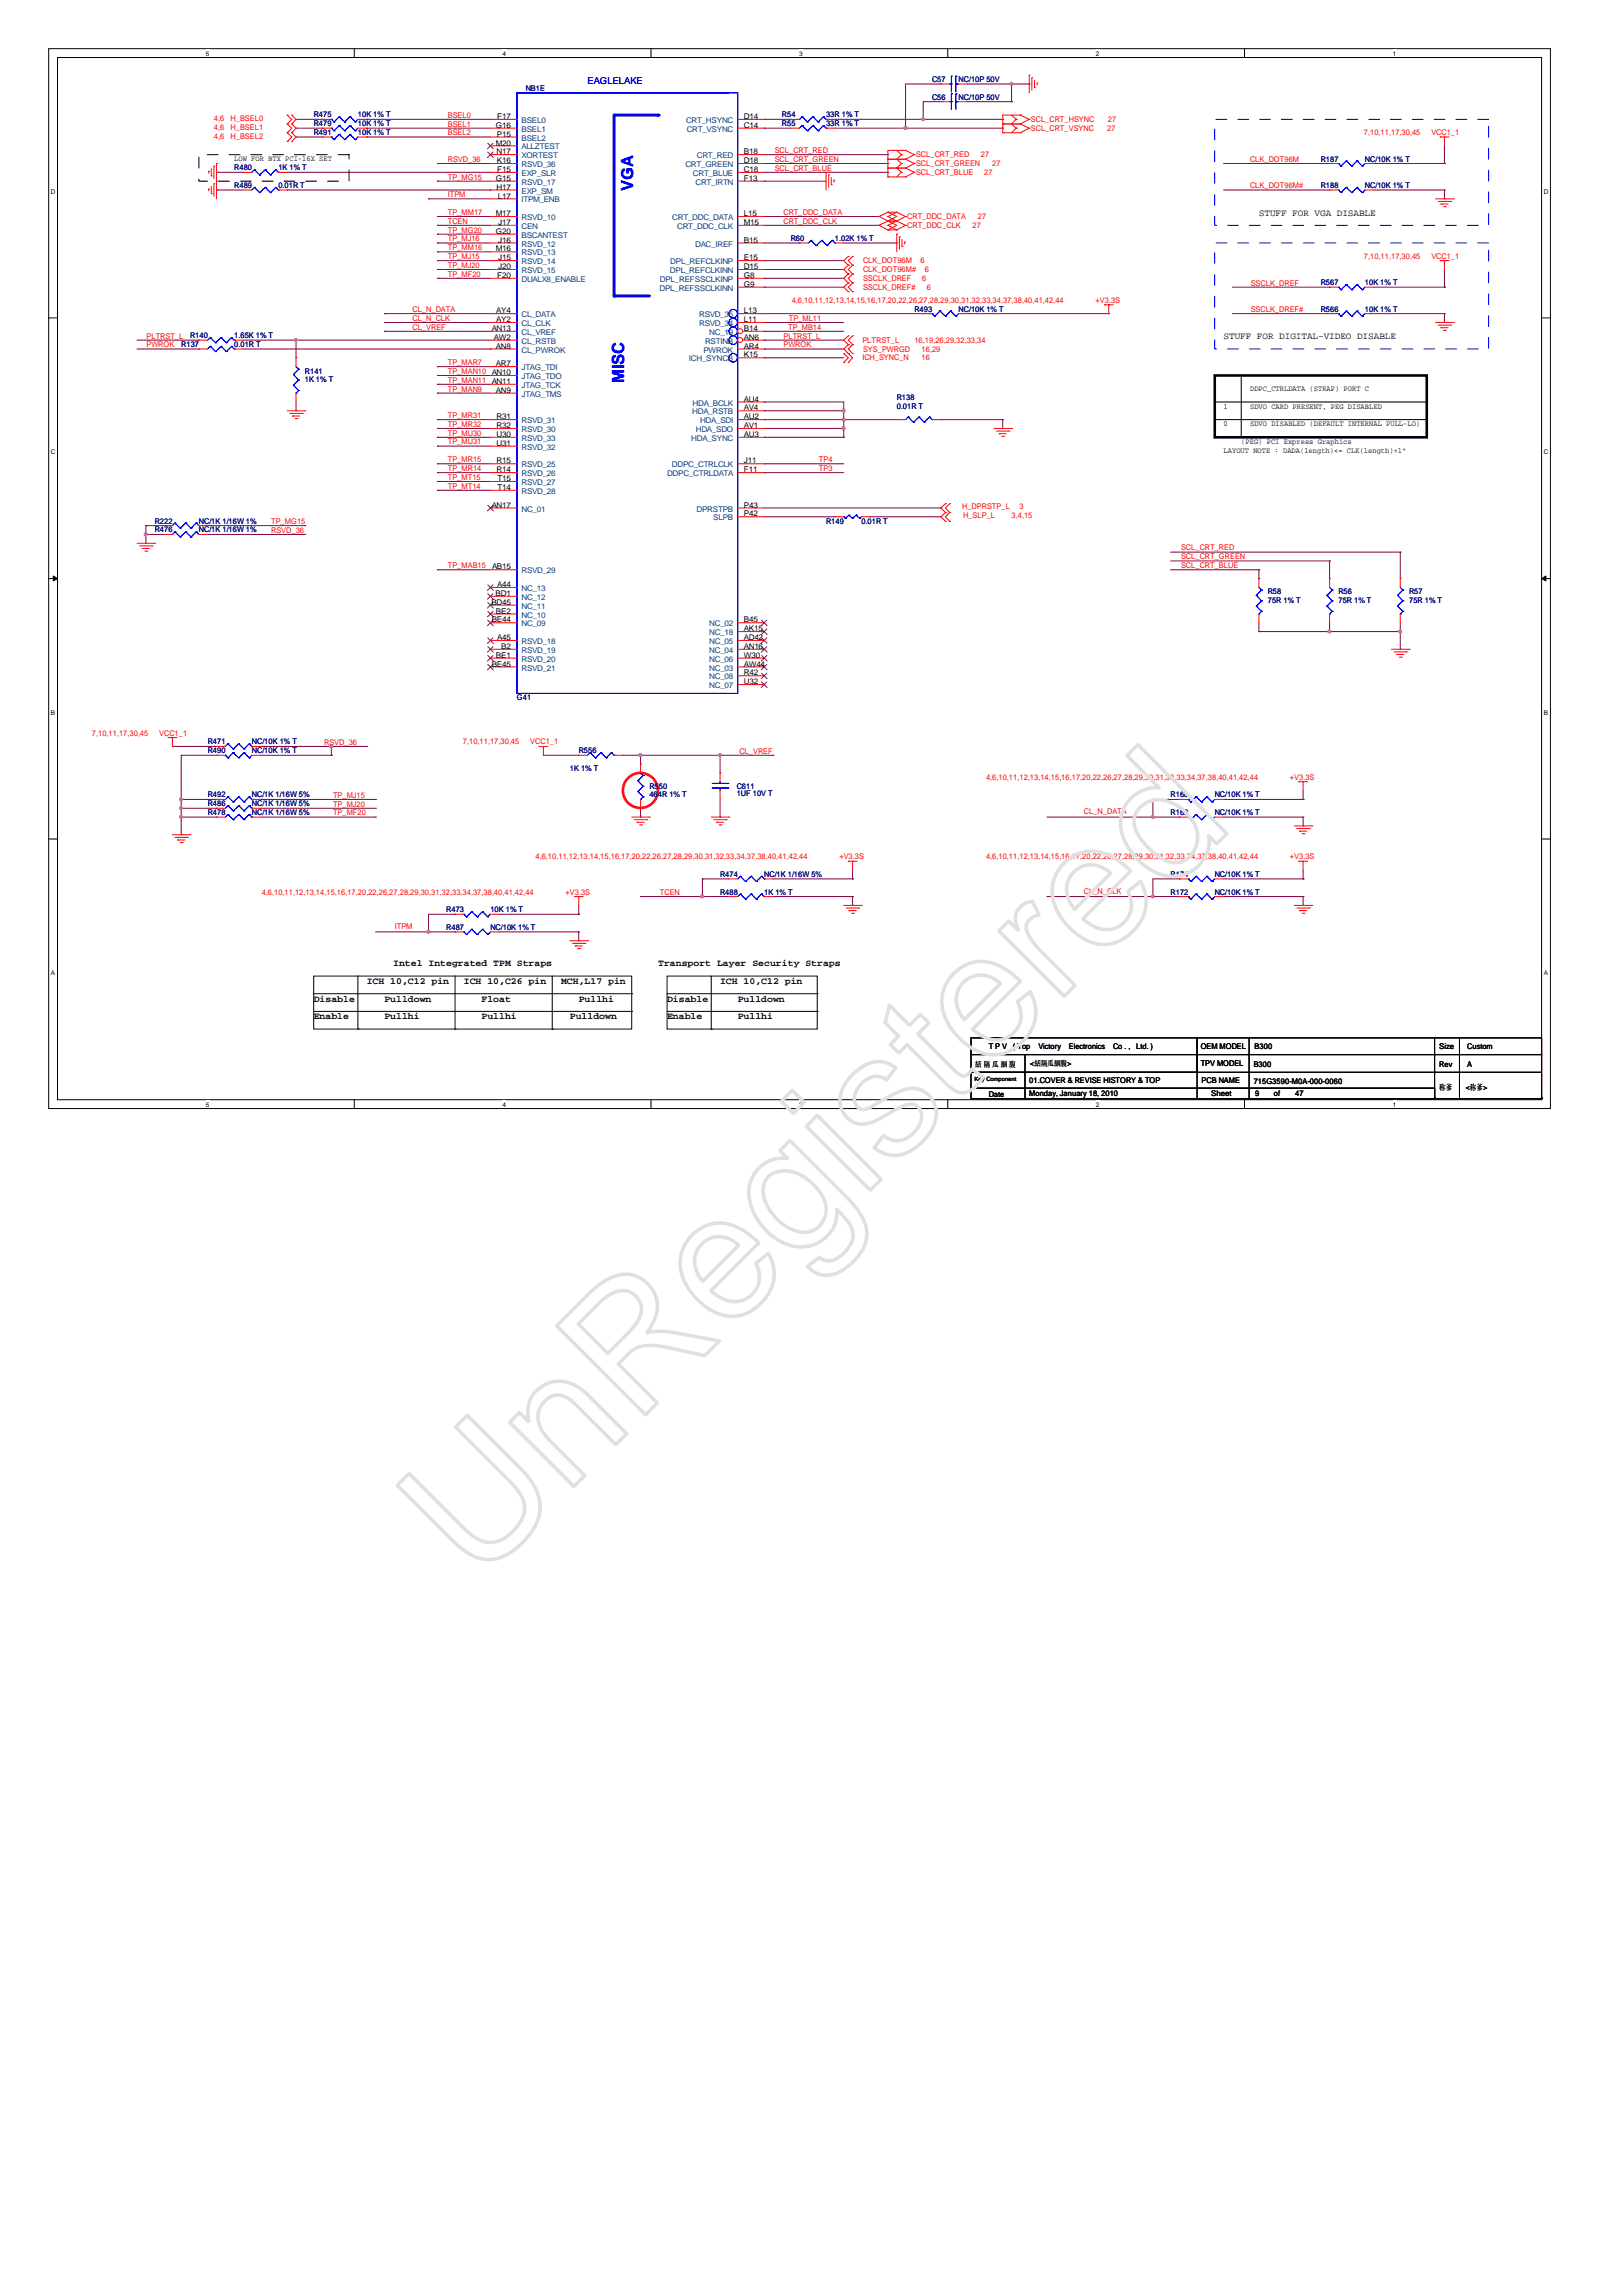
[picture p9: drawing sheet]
<svg xmlns="http://www.w3.org/2000/svg" width="210mm" height="297mm" viewBox="0 0 210 297" stroke-linecap="round" stroke-linejoin="round" font-family="sans-serif">
<defs><g id="words">
<text font-size="22.7" fill="#e0e0e0" x="61.6" y="205" transform="rotate(-45 61.6 205)">UnRegistered</text>
<g font-size="2.2" fill="#00f">
<text x="81.9" y="24.7" transform="rotate(-90 81.9 24.7)">VGA</text>
<text x="80.8" y="49.6" transform="rotate(-90 80.8 49.6)">MISC</text>
</g>
<text font-size="1.2" fill="#00f" x="76" y="10.9">EAGLELAKE</text>
<g font-size="1.2">
<text x="162.9" y="27.9">STUFF FOR VGA DISABLE</text>
<text x="158.3" y="43.9">STUFF FOR DIGITAL-VIDEO DISABLE</text>
<text x="50.9" y="125">Intel Integrated TPM Straps</text>
<text x="85.2" y="125">Transport Layer Security Straps</text>
<text x="40.6" y="131.9">Enable</text>
<text x="40.6" y="129.6">Disable</text>
<text x="47.4" y="127.3">ICH 10,C12 pin</text>
<text x="49.7" y="131.9">Pullhi</text>
<text x="49.7" y="129.6">Pulldown</text>
<text x="60" y="127.3">ICH 10,C26 pin</text>
<text x="62.3" y="131.9">Pullhi</text>
<text x="62.3" y="129.6">Float</text>
<text x="72.6" y="127.3">MCH,L17 pin</text>
<text x="73.7" y="131.9">Pulldown</text>
<text x="74.9" y="129.6">Pullhi</text>
<text x="86.3" y="131.9">Enable</text>
<text x="86.3" y="129.6">Disable</text>
<text x="93.2" y="127.3">ICH 10,C12 pin</text>
<text x="95.5" y="131.9">Pullhi</text>
<text x="95.5" y="129.6">Pulldown</text>
</g>
<g font-size="1" fill="#000080">
<text x="68" y="11.8">NB1E</text>
<text x="120.6" y="10.6">C57</text>
<text x="124" y="10.6">NC/10P 50V</text>
<text x="40.6" y="15.2">R475</text>
<text x="40.6" y="16.3">R479</text>
<text x="40.6" y="17.5">R491</text>
<text x="46.3" y="15.2">10K 1% T</text>
<text x="46.3" y="16.3">10K 1% T</text>
<text x="46.3" y="17.5">10K 1% T</text>
<text x="101.2" y="16.3">R55</text>
<text x="101.2" y="15.2">R54</text>
<text x="106.9" y="16.3">33R 1% T</text>
<text x="106.9" y="15.2">33R 1% T</text>
<text x="120.6" y="12.9">C56</text>
<text x="124" y="12.9">NC/10P 50V</text>
<text x="30.3" y="22">R480</text>
<text x="36" y="22">1K 1% T</text>
<text x="170.9" y="20.9">R187</text>
<text x="176.6" y="20.9">NC/10K 1% T</text>
<text x="30.3" y="24.3">R489</text>
<text x="36" y="24.3">0.01R T</text>
<text x="170.9" y="24.3">R188</text>
<text x="176.6" y="24.3">NC/10K 1% T</text>
<text x="102.3" y="31.2">R60</text>
<text x="108" y="31.2">1.02K 1% T</text>
<text x="118.3" y="40.3">R493</text>
<text x="124" y="40.3">NC/10K 1% T</text>
<text x="170.9" y="40.3">R566</text>
<text x="170.9" y="36.9">R567</text>
<text x="176.6" y="40.3">10K 1% T</text>
<text x="176.6" y="36.9">10K 1% T</text>
<text x="23.4" y="44.9">R137</text>
<text x="24.6" y="43.8">R140</text>
<text x="30.3" y="44.9">0.01R T</text>
<text x="30.3" y="43.8">1.65K 1% T</text>
<text x="39.4" y="48.3">R141</text>
<text x="39.4" y="49.5">1K 1% T</text>
<text x="116" y="51.8">R138</text>
<text x="116" y="52.9">0.01R T</text>
<text x="20" y="68.9">R476</text>
<text x="20" y="67.8">R222</text>
<text x="25.7" y="68.9">NC/1K 1/16W 1%</text>
<text x="25.7" y="67.8">NC/1K 1/16W 1%</text>
<text x="106.9" y="67.8">R149</text>
<text x="111.5" y="67.8">0.01R T</text>
<text x="164" y="76.9">R58</text>
<text x="173.2" y="76.9">R56</text>
<text x="182.3" y="76.9">R57</text>
<text x="164" y="78.1">75R 1% T</text>
<text x="173.2" y="78.1">75R 1% T</text>
<text x="182.3" y="78.1">75R 1% T</text>
<text x="66.9" y="90.6">G41</text>
<text x="26.9" y="96.3">R471</text>
<text x="26.9" y="97.5">R490</text>
<text x="32.6" y="96.3">NC/10K 1% T</text>
<text x="32.6" y="97.5">NC/10K 1% T</text>
<text x="73.7" y="99.8">1K 1% T</text>
<text x="74.9" y="97.5">R556</text>
<text x="26.9" y="105.5">R478</text>
<text x="26.9" y="103.2">R492</text>
<text x="26.9" y="104.3">R486</text>
<text x="32.6" y="105.5">NC/1K 1/16W 5%</text>
<text x="32.6" y="103.2">NC/1K 1/16W 5%</text>
<text x="32.6" y="104.3">NC/1K 1/16W 5%</text>
<text x="84" y="102.1">R550</text>
<text x="84" y="103.2">464R 1% T</text>
<text x="95.3" y="102.1">C611</text>
<text x="95.3" y="103.1">1UF 10V T</text>
<text x="151.5" y="105.5">R169</text>
<text x="151.5" y="103.2">R168</text>
<text x="157.2" y="105.5">NC/10K 1% T</text>
<text x="157.2" y="103.2">NC/10K 1% T</text>
<text x="93.2" y="113.5">R474</text>
<text x="98.9" y="113.5">NC/1K 1/16W 5%</text>
<text x="151.5" y="113.5">R174</text>
<text x="157.2" y="113.5">NC/10K 1% T</text>
<text x="57.7" y="118.1">R473</text>
<text x="63.4" y="118.1">10K 1% T</text>
<text x="93.2" y="115.8">R488</text>
<text x="98.9" y="115.8">1K 1% T</text>
<text x="151.5" y="115.8">R172</text>
<text x="157.2" y="115.8">NC/10K 1% T</text>
<text x="57.7" y="120.3">R487</text>
<text x="63.4" y="120.3">NC/10K 1% T</text>
</g>
<g font-size="1" fill="#f00">
<text x="27.7" y="15.7">4,6</text>
<text x="27.7" y="16.8">4,6</text>
<text x="27.7" y="17.9">4,6</text>
<text x="29.8" y="15.7">H_BSEL0</text>
<text x="29.8" y="16.8">H_BSEL1</text>
<text x="29.8" y="17.9">H_BSEL2</text>
<text x="57.9" y="15.2">BSEL0</text>
<text x="57.9" y="16.4">BSEL1</text>
<text x="57.9" y="17.5">BSEL2</text>
<text x="133.4" y="16.9">SCL_CRT_VSYNC</text>
<text x="133.4" y="15.8">SCL_CRT_HSYNC</text>
<text x="143.2" y="16.9">27</text>
<text x="143.3" y="15.8">27</text>
<text x="176.5" y="17.5">7,10,11,17,30,45</text>
<text x="185.2" y="17.5">VCC1_1</text>
<text x="57.9" y="20.9">RSVD_36</text>
<text x="57.9" y="23.2">TP_MG15</text>
<text x="100.2" y="19.8">SCL_CRT_RED</text>
<text x="100.2" y="20.9">SCL_CRT_GREEN</text>
<text x="100.2" y="22.1">SCL_CRT_BLUE</text>
<text x="118.5" y="21.5">SCL_CRT_GREEN</text>
<text x="118.5" y="22.6">SCL_CRT_BLUE</text>
<text x="118.5" y="20.4">SCL_CRT_RED</text>
<text x="126.9" y="20.4">27</text>
<text x="127.3" y="22.6">27</text>
<text x="128.4" y="21.5">27</text>
<text x="161.7" y="20.9">CLK_DOT96M</text>
<text x="57.9" y="27.8">TP_MM17</text>
<text x="57.9" y="28.9">TCEN</text>
<text x="57.9" y="25.5">ITPM</text>
<text x="101.4" y="28.9">CRT_DDC_CLK</text>
<text x="101.4" y="27.8">CRT_DDC_DATA</text>
<text x="117.4" y="29.5">CRT_DDC_CLK</text>
<text x="117.4" y="28.4">CRT_DDC_DATA</text>
<text x="125.8" y="29.5">27</text>
<text x="126.5" y="28.4">27</text>
<text x="161.7" y="24.4">CLK_DOT96M#</text>
<text x="57.9" y="30.1">TP_MG20</text>
<text x="57.9" y="32.4">TP_MM16</text>
<text x="57.9" y="31.2">TP_MJ16</text>
<text x="57.9" y="33.5">TP_MJ15</text>
<text x="57.9" y="34.7">TP_MJ20</text>
<text x="57.9" y="35.8">TP_MF20</text>
<text x="111.7" y="34.1">CLK_DOT96M</text>
<text x="111.7" y="35.2">CLK_DOT96M#</text>
<text x="119.1" y="34.1">6</text>
<text x="119.7" y="35.2">6</text>
<text x="176.5" y="33.5">7,10,11,17,30,45</text>
<text x="185.2" y="33.5">VCC1_1</text>
<text x="53.4" y="40.4">CL_N_DATA</text>
<text x="53.4" y="41.5">CL_N_CLK</text>
<text x="102.1" y="41.5">TP_ML11</text>
<text x="102.4" y="39.2">4,6,10,11,12,13,14,15,16,17,20,22,26,27,28,29,30,31,32,33,34,37,38,40,41,42,44</text>
<text x="111.7" y="36.4">SSCLK_DREF</text>
<text x="111.7" y="37.5">SSCLK_DREF#</text>
<text x="119.3" y="36.4">6</text>
<text x="119.9" y="37.5">6</text>
<text x="141.8" y="39.2">+V3.3S</text>
<text x="161.8" y="40.4">SSCLK_DREF#</text>
<text x="161.8" y="36.9">SSCLK_DREF</text>
<text x="19" y="43.8">PLTRST_L</text>
<text x="19" y="45">PWROK</text>
<text x="53.4" y="42.7">CL_VREF</text>
<text x="57.9" y="47.2">TP_MAR7</text>
<text x="101.4" y="45">PWROK</text>
<text x="101.4" y="43.8">PLTRST_L</text>
<text x="102" y="42.7">TP_MB14</text>
<text x="111.6" y="44.4">PLTRST_L</text>
<text x="111.6" y="46.6">ICH_SYNC_N</text>
<text x="111.7" y="45.5">SYS_PWRGD</text>
<text x="118.3" y="44.4">16,19,26,29,32,33,34</text>
<text x="119.2" y="46.6">16</text>
<text x="119.2" y="45.5">16,29</text>
<text x="57.9" y="49.5">TP_MAN11 AN11</text>
<text x="57.9" y="48.4">TP_MAN10 AN10</text>
<text x="57.9" y="50.7">TP_MAN9</text>
<text x="57.9" y="59.8">TP_MR15</text>
<text x="57.9" y="57.5">TP_MU31</text>
<text x="57.9" y="56.4">TP_MU30</text>
<text x="57.9" y="55.2">TP_MR32</text>
<text x="57.9" y="54.1">TP_MR31</text>
<text x="106" y="59.8">TP4</text>
<text x="57.9" y="62.1">TP_MT15</text>
<text x="57.9" y="61">TP_MR14</text>
<text x="57.9" y="63.2">TP_MT14</text>
<text x="106" y="61">TP3</text>
<text x="124.5" y="65.8">H_DPRSTP_L</text>
<text x="131.9" y="65.8">3</text>
<text x="35.1" y="69">RSVD_36</text>
<text x="35.1" y="67.8">TP_MG15</text>
<text x="124.6" y="67.1">H_SLP_L</text>
<text x="130.9" y="67.1">3,4,15</text>
<text x="152.8" y="71.2">SCL_CRT_RED</text>
<text x="57.9" y="73.5">TP_MAB15</text>
<text x="152.8" y="73.5">SCL_CRT_BLUE</text>
<text x="152.8" y="72.4">SCL_CRT_GREEN</text>
<text x="11.9" y="95.2">7,10,11,17,30,45</text>
<text x="20.6" y="95.2">VCC1_1</text>
<text x="41.9" y="96.4">RSVD_36</text>
<text x="59.9" y="96.3">7,10,11,17,30,45</text>
<text x="68.6" y="96.3">VCC1_1</text>
<text x="95.7" y="97.5">CL_VREF</text>
<text x="127.6" y="100.9">4,6,10,11,12,13,14,15,16,17,20,22,26,27,28,29,30,31,32,33,34,37,38,40,41,42,44</text>
<text x="166.9" y="100.9">+V3.3S</text>
<text x="43.1" y="103.2">TP_MJ15</text>
<text x="43.1" y="104.4">TP_MJ20</text>
<text x="43.1" y="105.5">TP_MF20</text>
<text x="140.2" y="105.4">CL_N_DATA</text>
<text x="69.3" y="111.2">4,6,10,11,12,13,14,15,16,17,20,22,26,27,28,29,30,31,32,33,34,37,38,40,41,42,44</text>
<text x="108.6" y="111.2">+V3.3S</text>
<text x="127.6" y="111.2">4,6,10,11,12,13,14,15,16,17,20,22,26,27,28,29,30,31,32,33,34,37,38,40,41,42,44</text>
<text x="166.9" y="111.2">+V3.3S</text>
<text x="33.9" y="115.8">4,6,10,11,12,13,14,15,16,17,20,22,26,27,28,29,30,31,32,33,34,37,38,40,41,42,44</text>
<text x="73.2" y="115.8">+V3.3S</text>
<text x="85.4" y="115.8">TCEN</text>
<text x="140.2" y="115.7">CL_N_CLK</text>
<text x="51.1" y="120.3">ITPM</text>
</g>
<g font-size="1">
<text x="64.2" y="16.5">G16</text>
<text x="64.3" y="17.7">P15</text>
<text x="64.3" y="15.4">F17</text>
<text x="96.3" y="15.4">D14</text>
<text x="96.3" y="16.5">C14</text>
<text x="30.3" y="20.9">LOW FOR BTX PCI-16X SET</text>
<text x="64.2" y="18.8">M20</text>
<text x="64.2" y="23.4">G15</text>
<text x="64.3" y="20">N17</text>
<text x="64.3" y="21.1">K16</text>
<text x="64.3" y="22.3">F15</text>
<text x="96.3" y="20">B18</text>
<text x="96.3" y="21.1">D18</text>
<text x="96.3" y="22.3">C18</text>
<text x="96.3" y="23.4">F13</text>
<text x="64.2" y="28">M17</text>
<text x="64.3" y="24.5">H17</text>
<text x="64.4" y="25.7">L17</text>
<text x="64.5" y="29.1">J17</text>
<text x="96.3" y="28">L15</text>
<text x="96.3" y="29.1">M15</text>
<text x="64.2" y="30.3">G20</text>
<text x="64.2" y="32.5">M16</text>
<text x="64.3" y="36">F20</text>
<text x="64.5" y="31.4">J16</text>
<text x="64.5" y="33.7">J15</text>
<text x="64.5" y="34.8">J20</text>
<text x="96.3" y="31.4">B15</text>
<text x="96.3" y="33.7">E15</text>
<text x="96.3" y="34.8">D15</text>
<text x="96.3" y="36">G8</text>
<text x="64.2" y="40.5">AY4</text>
<text x="64.2" y="41.7">AY2</text>
<text x="96.3" y="37.1">G9</text>
<text x="96.3" y="41.7">L11</text>
<text x="96.3" y="40.5">L13</text>
<text x="63.6" y="42.8">AN13</text>
<text x="63.9" y="44">AW2</text>
<text x="64.2" y="45.1">AN8</text>
<text x="64.2" y="47.4">AR7</text>
<text x="96.3" y="42.8">B14</text>
<text x="96.3" y="44">AN6</text>
<text x="96.3" y="45.1">AR4</text>
<text x="96.3" y="46.3">K15</text>
<text x="64.2" y="50.8">AN9</text>
<text x="96.3" y="53.1">AV4</text>
<text x="96.3" y="52">AU4</text>
<text x="158.3" y="52.9">1</text>
<text x="161.7" y="52.9">SDVO CARD PRESENT, PEG DISABLED</text>
<text x="161.7" y="50.6">DDPC_CTRLDATA (STRAP) PORT C</text>
<text x="64.3" y="60">R15</text>
<text x="64.3" y="55.4">R32</text>
<text x="64.3" y="54.3">R31</text>
<text x="64.3" y="57.7">U31</text>
<text x="64.3" y="56.5">U30</text>
<text x="96.3" y="54.3">AU2</text>
<text x="96.3" y="55.4">AV1</text>
<text x="96.3" y="56.5">AU3</text>
<text x="96.3" y="60">J11</text>
<text x="158.3" y="58.6">LAYOUT NOTE : DADA(length)&lt;= CLK(length)+1&quot;</text>
<text x="158.3" y="55.2">0</text>
<text x="160.6" y="57.4">(PEG) PCI Express Graphics</text>
<text x="161.7" y="55.2">SDVO DISABLED (DEFAULT INTERNAL PULL-LO)</text>
<text x="63.6" y="65.7">AN17</text>
<text x="64.3" y="61.1">R14</text>
<text x="64.4" y="62.3">T15</text>
<text x="64.4" y="63.4">T14</text>
<text x="96.3" y="61.1">F11</text>
<text x="96.3" y="65.7">P43</text>
<text x="96.3" y="66.8">P42</text>
<text x="63.7" y="73.7">AB15</text>
<text x="64.1" y="77.1">BD1</text>
<text x="64.3" y="76">A44</text>
<text x="63.6" y="78.3">BD45</text>
<text x="63.6" y="80.6">BE44</text>
<text x="64.2" y="79.4">BE2</text>
<text x="64.3" y="82.8">A45</text>
<text x="64.8" y="84">B2</text>
<text x="96.3" y="81.7">AK15</text>
<text x="96.3" y="82.8">AD42</text>
<text x="96.3" y="84">AN16</text>
<text x="96.3" y="80.6">B45</text>
<text x="63.6" y="86.3">BE45</text>
<text x="64.2" y="85.1">BE1</text>
<text x="96.3" y="86.3">AW44</text>
<text x="96.3" y="87.4">R42</text>
<text x="96.3" y="88.6">U32</text>
<text x="96.3" y="85.1">W30</text>
<text x="127.9" y="135.8">T P V</text>
<text x="131.1" y="135.8">( Top</text>
<text x="133.3" y="138">&lt;絬隔瓜絪腹&gt;</text>
<text x="134.4" y="135.8">Victory</text>
<text x="138.3" y="135.8">Electronics</text>
<text x="144" y="135.8">Co . ,</text>
<text x="147" y="135.8">Ltd. )</text>
<text x="155.4" y="135.8">OEM MODEL</text>
<text x="155.4" y="138">TPV MODEL</text>
<text x="162.3" y="135.8">B300</text>
<text x="186.2" y="135.8">Size</text>
<text x="189.9" y="135.8">Custom</text>
<text x="126.2" y="138.1">絬 隔 瓜 絪 腹</text>
<text x="127.9" y="141.9">Date</text>
<text x="133.2" y="141.9">Monday, January 18, 2010</text>
<text x="133.2" y="140.1">01.COVER &amp; REVISE HISTORY &amp; TOP</text>
<text x="155.5" y="140.1">PCB NAME</text>
<text x="156.7" y="141.9">Sheet</text>
<text x="162.2" y="138.1">B300</text>
<text x="162.2" y="140.2">715G3590-M0A-000-0060</text>
<text x="162.4" y="141.9">9</text>
<text x="164.8" y="141.9">of</text>
<text x="167.6" y="141.9">47</text>
<text x="186.2" y="138.1">Rev</text>
<text x="186.2" y="141">称爹</text>
<text x="189.6" y="141">&lt;称爹&gt;</text>
<text x="189.9" y="138.1">A</text>
</g>
<g font-size="1" fill="#004080">
<text x="67.5" y="15.9">BSEL0</text>
<text x="67.5" y="17.1">BSEL1</text>
<text x="88.8" y="15.9">CRT_HSYNC</text>
<text x="88.8" y="17.1">CRT_VSYNC</text>
<text x="67.5" y="18.2">BSEL2</text>
<text x="67.5" y="19.3">ALLZTEST</text>
<text x="67.5" y="20.5">XORTEST</text>
<text x="67.5" y="21.6">RSVD_36</text>
<text x="67.5" y="22.8">EXP_SLR</text>
<text x="67.5" y="23.9">RSVD_17</text>
<text x="88.7" y="21.6">CRT_GREEN</text>
<text x="89.7" y="22.8">CRT_BLUE</text>
<text x="90" y="23.9">CRT_IRTN</text>
<text x="90.2" y="20.5">CRT_RED</text>
<text x="67.5" y="25.1">EXP_SM</text>
<text x="67.5" y="26.2">ITPM_ENB</text>
<text x="67.5" y="28.5">RSVD_10</text>
<text x="67.5" y="29.6">CEN</text>
<text x="87" y="28.5">CRT_DDC_DATA</text>
<text x="87.6" y="29.6">CRT_DDC_CLK</text>
<text x="67.5" y="30.8">BSCANTEST</text>
<text x="67.5" y="31.9">RSVD_12</text>
<text x="67.5" y="33.1">RSVD_13</text>
<text x="67.5" y="34.2">RSVD_14</text>
<text x="67.5" y="35.3">RSVD_15</text>
<text x="86.7" y="35.3">DPL_REFCLKINN</text>
<text x="86.7" y="34.2">DPL_REFCLKINP</text>
<text x="90" y="31.9">DAC_IREF</text>
<text x="67.5" y="36.5">DUALX8_ENABLE</text>
<text x="67.5" y="41.1">CL_DATA</text>
<text x="85.3" y="37.6">DPL_REFSSCLKINN</text>
<text x="85.4" y="36.5">DPL_REFSSCLKINP</text>
<text x="90.5" y="41.1">RSVD_35</text>
<text x="67.5" y="42.2">CL_CLK</text>
<text x="67.5" y="43.3">CL_VREF</text>
<text x="67.5" y="45.6">CL_PWROK</text>
<text x="67.5" y="47.9">JTAG_TDI</text>
<text x="67.5" y="44.5">CL_RSTB</text>
<text x="89.1" y="46.8">ICH_SYNCB</text>
<text x="90.5" y="42.2">RSVD_34</text>
<text x="91" y="45.6">PWROK</text>
<text x="91.2" y="44.5">RSTINB</text>
<text x="91.8" y="43.3">NC_19</text>
<text x="67.5" y="49.1">JTAG_TDO</text>
<text x="67.5" y="50.2">JTAG_TCK</text>
<text x="67.5" y="51.3">JTAG_TMS</text>
<text x="89.6" y="53.6">HDA_RSTB</text>
<text x="89.6" y="52.5">HDA_BCLK</text>
<text x="67.5" y="55.9">RSVD_30</text>
<text x="67.5" y="54.8">RSVD_31</text>
<text x="67.5" y="58.2">RSVD_32</text>
<text x="67.5" y="57.1">RSVD_33</text>
<text x="89.4" y="57.1">HDA_SYNC</text>
<text x="90" y="55.9">HDA_SDO</text>
<text x="90.6" y="54.8">HDA_SDI</text>
<text x="67.5" y="60.5">RSVD_25</text>
<text x="67.5" y="61.6">RSVD_26</text>
<text x="67.5" y="62.8">RSVD_27</text>
<text x="67.5" y="63.9">RSVD_28</text>
<text x="86.3" y="61.6">DDPC_CTRLDATA</text>
<text x="86.9" y="60.5">DDPC_CTRLCLK</text>
<text x="67.5" y="66.2">NC_01</text>
<text x="90.1" y="66.2">DPRSTPB</text>
<text x="92.3" y="67.3">SLPB</text>
<text x="67.5" y="76.5">NC_13</text>
<text x="67.5" y="77.6">NC_12</text>
<text x="67.5" y="74.2">RSVD_29</text>
<text x="67.5" y="78.8">NC_11</text>
<text x="67.5" y="79.9">NC_10</text>
<text x="67.5" y="81.1">NC_09</text>
<text x="67.5" y="83.3">RSVD_18</text>
<text x="91.8" y="82.2">NC_18</text>
<text x="91.8" y="83.3">NC_05</text>
<text x="91.8" y="81.1">NC_02</text>
<text x="67.5" y="84.5">RSVD_19</text>
<text x="67.5" y="85.6">RSVD_20</text>
<text x="67.5" y="86.8">RSVD_21</text>
<text x="91.8" y="84.5">NC_04</text>
<text x="91.8" y="86.8">NC_03</text>
<text x="91.8" y="87.9">NC_08</text>
<text x="91.8" y="89.1">NC_07</text>
<text x="91.8" y="85.6">NC_06</text>
</g>
<g font-size=".8">
<text x="26.6" y="7.2">5</text>
<text x="65" y="7.2">4</text>
<text x="103.4" y="7.2">3</text>
<text x="141.8" y="7.2">2</text>
<text x="180.2" y="7.2">1</text>
<text x="6.6" y="25.1">D</text>
<text x="199.8" y="25.1">D</text>
<text x="6.6" y="58.8">C</text>
<text x="199.8" y="58.8">C</text>
<text x="6.6" y="92.5">B</text>
<text x="199.8" y="92.5">B</text>
<text x="6.6" y="126.2">A</text>
<text x="199.8" y="126.2">A</text>
<text x="26.6" y="143.2">5</text>
<text x="65" y="143.2">4</text>
<text x="103.4" y="143.2">3</text>
<text x="126.1" y="139.9">Key Component</text>
<text x="141.8" y="143.2">2</text>
<text x="180.2" y="143.2">1</text>
</g>
</g></defs>
<path d="M6.3 6.3h194.3v137.2h-194.3zM7.4 7.4h192.1v134.9h-192.1z" fill="none" stroke="#000" stroke-width=".13"/>
<g fill="#fff">
<path d="M26.6 6.4h.5v1h-.5z"/>
<path d="M26.6 142.4h.5v1h-.5z"/>
</g>
<path d="M45.8 6.3v1.1M45.8 142.3v1.2" fill="none" stroke="#000" stroke-width=".13"/>
<g fill="#fff">
<path d="M65 6.4h.5v1h-.5z"/>
<path d="M65 142.4h.5v1h-.5z"/>
</g>
<path d="M84.2 6.3v1.1M84.2 142.3v1.2" fill="none" stroke="#000" stroke-width=".13"/>
<g fill="#fff">
<path d="M103.4 6.4h.5v1h-.5z"/>
<path d="M103.4 142.4h.5v1h-.5z"/>
</g>
<path d="M122.6 6.3v1.1M122.6 142.3v1.2" fill="none" stroke="#000" stroke-width=".13"/>
<g fill="#fff">
<path d="M141.8 6.4h.5v1h-.5z"/>
<path d="M141.8 142.4h.5v1h-.5z"/>
</g>
<path d="M161 6.3v1.1M161 142.3v1.2" fill="none" stroke="#000" stroke-width=".13"/>
<g fill="#fff">
<path d="M180.2 6.4h.5v1h-.5z"/>
<path d="M180.2 142.4h.5v1h-.5z"/>
<path d="M6.6 24.3h.6v.9h-.6z"/>
<path d="M199.8 24.3h.6v.9h-.6z"/>
<path d="M6.6 58h.6v.9h-.6z"/>
<path d="M199.8 58h.6v.9h-.6z"/>
</g>
<path d="M6.3 41.1h1.1M199.5 41.1h1.1" fill="none" stroke="#000" stroke-width=".13"/>
<g fill="#fff">
<path d="M6.6 91.7h.5v1h-.5z"/>
<path d="M199.8 91.7h.5v1h-.5z"/>
</g>
<path d="M6.3 74.9h1.1M199.5 74.9h1.1" fill="none" stroke="#000" stroke-width=".13"/>
<path d="M6.9 74.5l.5 .4-.5 .3zM199.5 74.9l.5-.4v.7z" fill="#000" stroke="#000" stroke-width=".13"/>
<g fill="#fff">
<path d="M6.6 125.4h.5v1h-.5z"/>
<path d="M199.8 125.4h.5v1h-.5z"/>
</g>
<g fill="none" stroke="#000" stroke-width=".13">
<path d="M157.2 52h.1M157.2 54.3h.1M157.2 52h27.4M157.2 54.3h27.4M160.6 48.6h.1M160.6 48.6v8M6.3 108.6h1.1M199.5 108.6h1.1M40.6 126.3h41.1v6.9h-41.1zM40.6 130.9h41.1M40.6 128.6h41.1M46.3 133.2h.1"/>
<path d="M46.3 126.3v6.9M58.9 133.2h.1M58.9 126.3v6.9M71.5 133.2h.1M71.5 126.3v6.9M81.7 130.9h.1M81.7 128.6h.1M86.3 126.3h19.4v6.9h-19.4zM86.3 130.9h19.4M86.3 128.6h19.4M92 133.2h.1M92 126.3v6.9"/>
<path d="M105.7 130.9h.1M105.7 128.6h.1M125.6 134.3h29.3v2.2h-29.3zM125.6 136.5h29.3v2.3h-29.3zM125.6 138.8h29.3v2h-29.3zM132.6 136.5v5.7M154.9 134.3h44.6v2.2h-44.6zM154.9 136.5h44.6v2.3h-44.6zM161.6 134.4v7.8M185.6 134.3v7.8M188.8 134.3v7.9M199.5 138.8v3.3"/>
<path d="M125.6 140.8h60v1.4h-60zM132.6 142.2h.1M154.9 140.8h30.7v1.4h-30.7zM161.6 142.2h.1M185.6 142.1h.1M185.6 142.2h13.9M188.8 142.2h.1M199.5 142.1h.1M199.5 142.2h.1"/>
</g>
<g fill="none" stroke="#800040" stroke-width=".13">
<path d="M38.3 15.4h3.4M38.3 16.6h3.4M38.3 17.7h3.4M41.7 16.6h.1M41.7 15.4h.1M41.7 17.7h.1M47.4 15.4h.1M47.4 16.6h.1M47.4 17.7h.1M47.4 15.4h16M47.4 16.6h16M47.4 17.7h16"/>
<path d="M98.9 15.4h.1M98.9 16.6h.1M98.9 15.4h3.4M98.9 16.6h3.4M108 15.4h21.7M108 16.6h21.7M117.2 16.6h.1M119.5 15.4h.1M121.7 13.2h.1M121.7 10.9h.1M121.7 13.2h-2.2v2.2M121.7 10.9h-4.5v5.7"/>
<path d="M125.2 13.2h5.7M125.2 10.9h8M129.7 15.4h.1M129.7 16.6h.1M130.9 13.2h.1M130.9 10.9h.1M130.9 10.9v2.3M133.2 10.9h.1M186.9 18.9v2.3M28 24.6h.1M28 24.6h3.4M28 22.3h3.4"/>
<path d="M31.4 22.3h.1M37.2 24.6h26.2M37.2 22.3h26.2M55.4 25.7h.1M55.4 25.7h8M56.6 28h.1M56.6 29.2h.1M56.6 30.3h.1M56.6 32.6h.1M56.6 31.4h.1M56.6 33.7h.1M56.6 34.9h.1"/>
<path d="M56.6 36h.1M56.6 21.2h.1M56.6 23.4h.1M56.6 21.2h6.8M56.6 31.4h6.8M56.6 28h6.8M56.6 29.2h6.8M56.6 30.3h6.8M56.6 32.6h6.8M56.6 33.7h6.8M56.6 34.9h6.8M56.6 36h6.8"/>
<path d="M56.6 23.4h6.8M63.4 22.3h.1M63.4 24.6h.1M98.9 34.9h.1M98.9 33.7h.1M98.9 36h.1M98.9 37.2h.1M98.9 23.4h.1M98.9 21.2h16M98.9 37.2h10.3M98.9 31.4h4.6M98.9 22.3h16"/>
<path d="M98.9 28h14.8M98.9 29.2h14.8M98.9 33.7h10.3M98.9 34.9h10.3M98.9 36h10.3M98.9 23.4h8M98.9 20h16M103.5 31.4h.1M109.2 31.4h6.8M113.7 29.2h.1M113.7 28h.1M114.9 20h.1"/>
<path d="M114.9 21.2h.1M114.9 22.3h.1M116 31.4h.1M158.3 21.2h13.7M158.3 24.6h13.7M159.5 37.2h12.5M172 21.2h.1M172 24.6h.1M172 37.2h.1M177.7 21.2h9.2M177.7 24.6h9.2M177.7 37.2h9.2"/>
<path d="M186.9 37.2h.1M186.9 21.2h.1M186.9 24.6h.1M186.9 25.7h.1M186.9 24.6v1.1M186.9 34.9v2.3M17.7 44h8M17.7 45.2h8M25.7 44h.1M25.7 45.2h.1M31.4 44h32M31.4 45.2h32"/>
<path d="M38.3 44h.1M38.3 46.3h.1M38.3 53.2h.1M38.3 44v2.3M38.3 52v1.2M49.7 40.6h.1M49.7 41.7h.1M49.7 42.9h.1M49.7 40.6h13.7M49.7 41.7h13.7M49.7 42.9h13.7M56.6 47.4h.1"/>
<path d="M56.6 49.7h.1M56.6 48.6h.1M56.6 50.9h.1M56.6 57.7h.1M56.6 56.6h.1M56.6 55.4h.1M56.6 54.3h.1M56.6 47.4h6.8M56.6 49.7h6.8M56.6 48.6h6.8M56.6 50.9h6.8M56.6 57.7h6.8"/>
<path d="M56.6 56.6h6.8M56.6 55.4h6.8M56.6 54.3h6.8M63.4 45.2h.1M98.9 42.9h.1M98.9 45.2h.1M98.9 44h.1M98.9 55.4h.1M98.9 56.6h.1M98.9 41.7h.1M98.9 46.3h.1M98.9 52h.1"/>
<path d="M98.9 53.2h.1M98.9 54.3h.1M98.9 40.6h20.6M98.9 41.7h10.3M98.9 42.9h10.3M98.9 44h10.3M98.9 45.2h10.3M98.9 56.6h10.3M98.9 55.4h10.3M98.9 54.3h17.1M98.9 46.3h10.3M98.9 52h10.3v4.6"/>
<path d="M98.9 53.2h10.3M109.2 54.3h.1M109.2 53.2h.1M109.2 55.4h.1M109.2 56.6h.1M119.5 40.6h.1M121.7 54.3h.1M121.7 54.3h8M125.2 40.6h18.3M129.7 54.3h.1M129.7 54.3v1.1M143.5 40.6h.1"/>
<path d="M159.5 40.6h12.5M172 40.6h.1M177.7 40.6h9.2M186.9 41.7h.1M186.9 40.6h.1M186.9 40.6v1.1M18.9 69.2h.1M18.9 70.3h.1M18.9 68h.1M18.9 69.2h2.3M18.9 68h2.3M18.9 68v2.3"/>
<path d="M26.9 69.2h12.5M26.9 68h12.5M39.4 69.2h.1M39.4 68h.1M56.6 60h.1M56.6 62.3h.1M56.6 61.2h.1M56.6 63.5h.1M56.6 73.7h.1M56.6 60h6.8M56.6 62.3h6.8M56.6 61.2h6.8"/>
<path d="M56.6 63.5h6.8M56.6 73.7h6.8M98.9 61.2h.1M98.9 60h.1M98.9 65.7h22.8M98.9 60h10.3M98.9 61.2h10.3M98.9 66.9h9.1M108 66.9h.1M112.6 66.9h9.1M121.7 65.7h.1M121.7 66.9h.1"/>
<path d="M151.5 73.7h11.4M151.5 71.5h29.7M151.5 72.6h20.5M162.9 73.7h.1M162.9 74.9h.1M162.9 73.7v1.2M172 74.9h.1M172 72.6h.1M172 72.6v2.3M181.2 74.9h.1M181.2 71.5h.1M181.2 71.5v3.4"/>
<path d="M22.3 96.6h5.7M28 96.6h.1M28 97.7h.1M28 97.7h-4.6v10.3M33.7 96.6h13.7M33.7 97.7h9.2M42.9 96.6h.1M42.9 97.7h.1M42.9 96.6v1.1M47.4 96.6h.1M70.3 97.7h4.6M74.9 97.7h.1"/>
<path d="M80.6 97.7h19.4M82.9 97.7h.1M82.9 98.9h.1M82.9 97.7v1.2M93.2 97.7h.1M93.2 97.7v2.3M100 97.7h.1M162.9 81.7h.1M162.9 80.6v1.1M162.9 81.7h18.3M172 81.7h.1M172 80.6v1.1"/>
<path d="M181.2 84h.1M181.2 81.7h.1M181.2 80.6v3.4M23.4 104.6h.1M23.4 105.7h.1M23.4 103.5h.1M23.4 108h.1M23.4 103.5h4.6M23.4 104.6h4.6M23.4 105.7h4.6M28 105.7h.1M28 104.6h.1"/>
<path d="M28 103.5h.1M33.7 103.5h14.9M33.7 104.6h14.9M33.7 105.7h14.9M48.6 103.5h.1M48.6 104.6h.1M48.6 105.7h.1M58.9 118.3h.1M58.9 118.3h-3.5v2.3M64.6 118.3h10.3M74.9 118.3h.1M74.9 117.2v1.1"/>
<path d="M82.9 116h.1M82.9 105.7h.1M82.9 116h11.4M82.9 104.6v1.1M90.9 116h.1M90.9 113.7h.1M90.9 113.7h3.4M90.9 113.7v2.3M93.2 100h.1M93.2 105.7h.1M93.2 103.5v2.2M100 116h10.3"/>
<path d="M100 113.7h10.3M110.3 116h.1M110.3 113.7h.1M110.3 117.2h.1M110.3 112.6v1.1M110.3 116v1.2M135.5 105.7h17.1M135.5 116h17.1M149.2 105.7h.1M149.2 116h.1M152.6 103.5h.1M152.6 113.7h.1"/>
<path d="M152.6 105.7h.1M152.6 116h.1M152.6 103.5h-3.4v2.2M152.6 113.7h-3.4v2.3M158.3 103.5h10.3M158.3 105.7h10.3M158.3 116h10.3M158.3 113.7h10.3M168.6 103.5h.1M168.6 105.7h.1M168.6 113.7h.1M168.6 116h.1"/>
<path d="M168.6 117.2h.1M168.6 106.9h.1M168.6 102.3v1.2M168.6 105.7v1.2M168.6 112.6v1.1M168.6 116v1.2M48.6 120.6h10.3M55.4 120.6h.1M58.9 120.6h.1M64.6 120.6h10.3M74.9 121.7h.1M74.9 120.6h.1"/>
<path d="M74.9 120.6v1.1"/>
</g>
<g fill="#f0f" stroke="#f0f" stroke-width=".13">
<circle cx="119.4" cy="15.4" r=".19"/>
<circle cx="117.1" cy="16.6" r=".19"/>
<circle cx="38.3" cy="44" r=".19"/>
<circle cx="109.1" cy="54.3" r=".19"/>
<circle cx="109.1" cy="55.4" r=".19"/>
<circle cx="109.1" cy="53.1" r=".19"/>
<circle cx="42.9" cy="96.6" r=".19"/>
<circle cx="90.9" cy="116" r=".19"/>
<circle cx="23.4" cy="104.6" r=".19"/>
<circle cx="55.4" cy="120.6" r=".19"/>
<circle cx="149.2" cy="105.7" r=".19"/>
<circle cx="149.2" cy="116" r=".19"/>
<circle cx="82.9" cy="97.7" r=".19"/>
<circle cx="93.1" cy="97.7" r=".19"/>
<circle cx="18.9" cy="69.1" r=".19"/>
<circle cx="130.9" cy="10.9" r=".19"/>
<circle cx="23.4" cy="105.7" r=".19"/>
<circle cx="23.4" cy="103.4" r=".19"/>
<circle cx="172" cy="81.7" r=".19"/>
<circle cx="181.2" cy="81.7" r=".19"/>
</g>
<g fill="none" stroke="#f00" stroke-width=".13">
<path d="M37.2 14.9h.1M37.2 16h.1M37.2 17.2h.1M37.2 18.3h.1M37.2 14.9l.6 .5-.6 .6M37.2 16l.6 .6-.6 .6M37.2 17.2l.6 .5-.6 .6M37.8 16h.1M37.8 14.9h.1M37.8 17.2h.1M37.8 18.3h.1M37.8 14.9l.5 .5-.5 .6"/>
<path d="M37.8 16l.5 .6-.5 .6M37.8 17.2l.5 .5-.5 .6M41.7 17.7h1.2M41.7 15.4h1.2M41.7 16.6h1.2M46.3 17.7h1.1M46.3 15.4h1.1M46.3 16.6h1.1M102.3 16.6h1.2M106.9 16.6h1.1M116 19.5l.6 .5M117.2 19.5h.1"/>
<path d="M117.2 19.5h-2.3v3.4M117.2 19.5l1.1 .5M129.7 17.2h.1M129.7 16h.1M129.7 16h2.3M129.7 17.2h2.3M130.9 14.9l.6 .5M131.5 16.6h.1M131.5 15.4h.1M131.5 15.4l-.6 .6 .6 .6M131.5 16.6l-.6 .6M132 16h.1"/>
<path d="M132 17.2h.1M132 14.9h.1M132 16l1.2 .6M132 14.9h-2.3v2.3M132 14.9l1.2 .5M133.2 9.7h.1M133.2 16.6h.1M133.2 15.4h.1M133.2 9.7v2.3M133.2 16.6l-1.2 .6M133.2 15.4l-1.2 .6M133.5 10.1h.1"/>
<path d="M133.5 10.1v1.6M133.9 11.3h.1M133.9 10.4v.9M134.2 10.7h.1M134.2 10.7v.3M186.3 17.7h.1M186.3 17.7h1.2M186.9 17.7h.1M186.9 17.7v1.2M27 22.2h.1M27 24.5h.1M27 22.2v.2"/>
<path d="M27 24.5v.2M27.3 22.8h.1M27.3 25.1h.1M27.3 21.8v1M27.3 24.1v1M27.7 21.5h.1M27.7 23.8h.1M27.7 21.5v1.6M27.7 23.8v1.6M28 21.2h.1M28 23.4h.1M28 21.2v4.5"/>
<path d="M103.5 31.4h1.1M106.9 22.3h.1M106.9 22.3v2.3M107.2 22.6h.1M107.2 22.6v1.6M107.6 23.9h.1M107.6 23v.9M107.9 23.3h.1M107.9 23.3v.3M108 31.4h1.2M109.8 33.2h.1M109.8 34.3h.1"/>
<path d="M109.8 35.5h.1M109.8 36.6h.1M109.8 37.8h.1M109.8 33.2l-.6 .5 .6 .6M109.8 34.3l-.6 .6 .6 .6M109.8 35.5l-.6 .5 .6 .6M109.8 36.6l-.6 .6 .6 .6M110.3 34.3h.1M110.3 33.2h.1M110.3 35.5h.1M110.3 36.6h.1M110.3 37.8h.1"/>
<path d="M110.3 33.2l-.5 .5 .5 .6M110.3 34.3l-.5 .6 .5 .6M110.3 35.5l-.5 .5 .5 .6M110.3 36.6l-.5 .6 .5 .6M113.7 29.2h.1M113.7 28h.1M113.7 29.2l1.2 .6M113.7 28l1.2 .6M114.9 28.6h.1M114.9 29.8h.1M114.9 29.2h.1M114.9 27.5h.1"/>
<path d="M114.9 28h.1M114.9 21.8h.1M114.9 22.9h.1M114.9 20.6h.1M114.9 29.8h1.1M114.9 28.6h1.1M114.9 28.6l-1.2 .6M114.9 28.6l1.1 .6-1.1 .6M114.9 29.2l1.1 .6M114.9 27.5h1.1M114.9 27.5l-1.2 .5M114.9 27.5l1.1 .5-1.1 .6"/>
<path d="M114.9 28l1.1 .6M114.9 20.6h2.3M114.9 21.8h2.3M114.9 22.9h2.3M116 30.3h.1M116 29.8h.1M116 28.6h.1M116 27.5h.1M116 30.3v2.3M116 28.6l1.2 .6M116 28.6l-1.1 .6M116 27.5l1.2 .5"/>
<path d="M116 27.5l-1.1 .5M116.4 30.6h.1M116.4 30.6v1.7M116.6 21.2h.1M116.6 22.3h.1M116.6 20h.1M116.6 21.2l-.6 .6 .6 .5M116.6 20l-.6 .6 .6 .6M116.6 22.3l-.6 .6M116.7 31.9h.1M116.7 31v.9M117 31.3h.1"/>
<path d="M117 31.3v.3M117.2 29.2h.1M117.2 28h.1M117.2 20.6h.1M117.2 21.8h.1M117.2 22.9h.1M117.2 29.2l-1.2 .6M117.2 28l-1.2 .6M117.2 20.6l1.1 .6M117.2 21.8l1.1 .5M118.3 21.2h.1M118.3 22.3h.1"/>
<path d="M118.3 20h.1M118.3 21.2l-1.1 .6M118.3 22.3l-1.1 .6M118.3 20l-1.1 .6M142.9 39.4h.1M142.9 39.4h1.2M143.5 39.4h.1M143.5 39.4v1.2M185.8 25.7h2.2M186.1 26.1h1.6M186.3 33.7h.1M186.3 33.7h1.2"/>
<path d="M186.4 26.4h.1M186.4 26.4h1M186.8 26.7h.2M186.9 33.7h.1M186.9 33.7v1.2M187 26.7h.1M187.7 26.1h.1M188 25.7h.1M25.7 45.2h1.2M30.3 45.2h1.1M37.2 53.2h2.2M37.5 53.5h1.6"/>
<path d="M37.8 53.8h.1M37.8 53.8h1M38.2 54.2h.2M38.4 54.2h.1M39.1 53.5h.1M39.4 53.2h.1M109.2 45.8h.1M109.2 46.9h.1M109.2 45.8l.6 .5-.6 .6M109.8 43.5h.1M109.8 44.6h.1M109.8 45.8h.1"/>
<path d="M109.8 46.9h.1M109.8 43.5l-.6 .5 .6 .6M109.8 44.6l-.6 .6 1.1 1.1-.5 .6M110.3 44.6h.1M110.3 43.5h.1M110.3 45.8h.1M110.3 43.5l-.5 .5 .5 .6M110.3 44.6l-.5 .6 .5 .6M119.5 40.6h1.1M124 40.6h1.2M128.6 55.4h2.3M128.9 55.8h1.6"/>
<path d="M129.3 56.1h.1M129.3 56.1h.9M129.6 56.5h.3M129.9 56.5h.1M130.5 55.8h.1M130.9 55.4h.1M185.8 41.7h2.2M186.1 42.1h1.6M186.4 42.4h.1M186.4 42.4h1M186.8 42.7h.2M187 42.7h.1"/>
<path d="M187.7 42.1h.1M188 41.7h.1M17.7 70.3h2.3M18.1 70.6h1.6M18.4 71h.1M18.4 71h.9M18.7 71.3h.3M19 71.3h.1M19.7 70.6h.1M20 70.3h.1M21.2 69.2h1.1M25.7 69.2h1.2"/>
<path d="M122.3 66.3h.1M122.3 67.5h.1M122.3 65.2h.1M122.3 66.3l-.6 .6 .6 .6M122.3 65.2l-.6 .5 .6 .6M122.9 67.5h.1M122.9 66.3h.1M122.9 65.2h.1M122.9 66.3l-.6 .6 .6 .6M122.9 65.2l-.6 .5 .6 .6M172 74.9v1.1M172 79.5v1.1"/>
<path d="M181.2 74.9v1.1M181.2 79.5v1.1M21.8 95.5h.1M21.8 95.5h1.1M22.3 95.5h.1M22.3 95.5v1.1M28 96.6h1.2M28 97.7h1.2M32.6 96.6h1.1M32.6 97.7h1.1M69.8 96.6h.1M69.8 96.6h1.1"/>
<path d="M70.3 96.6h.1M70.3 96.6v1.1M180 84h2.3M180.4 84.4h1.6M180.7 84.7h.1M180.7 84.7h.9M181.1 85h.2M181.3 85h.1M182 84.4h.1M182.3 84h.1M22.3 108h2.3M22.6 108.4h1.6"/>
<path d="M23 108.7h.1M23 108.7h.9M23.3 109h.3M23.6 109h.1M24.2 108.4h.1M24.6 108h.1M28 105.7h1.2M28 103.5h1.2M32.6 105.7h1.1M32.6 103.5h1.1M74.3 116h.1M74.3 116h1.2"/>
<path d="M74.9 116h.1M74.9 116v1.2M81.7 105.7h2.3M82.1 106.1h1.6M82.4 106.4h.1M82.4 106.4h.9M82.8 106.8h.2M83 106.8h.1M83.7 106.1h.1M84 105.7h.1M92 105.7h2.3M92.4 106.1h1.6"/>
<path d="M92.7 106.4h.1M92.7 106.4h.9M93 106.8h.3M93.3 106.8h.1M94 106.1h.1M94.3 105.7h.1M94.3 116h1.2M94.3 113.7h1.2M98.9 116h1.1M98.9 113.7h1.1M109.2 117.2h2.3M109.5 117.5h1.6"/>
<path d="M109.8 111.5h.1M109.8 111.5h1.1M109.8 117.8h.1M109.8 117.8h1M110.2 118.2h.2M110.3 111.5h.1M110.3 111.5v1.1M110.4 118.2h.1M111.1 117.5h.1M111.5 117.2h.1M152.6 105.7h1.1M152.6 103.5h1.1"/>
<path d="M157.2 105.7h1.1M157.2 103.5h1.1M167.5 117.2h2.2M167.5 106.9h2.2M167.8 117.5h1.6M167.8 107.2h1.6M168.1 101.2h.1M168.1 111.5h.1M168.1 111.5h1.1M168.1 101.2h1.1M168.1 107.6h.1M168.1 117.8h.1"/>
<path d="M168.1 117.8h1M168.1 107.6h1M168.5 118.2h.2M168.5 107.9h.2M168.6 101.2h.1M168.6 111.5h.1M168.6 101.2v1.1M168.6 111.5v1.1M168.7 107.9h.1M168.7 118.2h.1M169.4 107.2h.1M169.4 117.5h.1"/>
<path d="M169.7 106.9h.1M169.7 117.2h.1M73.7 121.7h2.3M74.1 122.1h1.6M74.4 122.4h.1M74.4 122.4h.9M74.8 122.8h.2M75 122.8h.1M75.7 122.1h.1M76 121.7h.1"/>
</g>
<path d="M157.2 15.4h35.4v13.8h-35.4zM157.2 31.4h35.4v13.8h-35.4z" fill="none" stroke="#00f" stroke-width=".13" stroke-dasharray="1.4 1.4 1.4 1.4 1.4 1.4 1.4 1.4"/>
<path d="M25.7 20h19.5v3.4h-19.5z" fill="none" stroke="#000" stroke-width=".13" stroke-dasharray="1.4 1.4 1.4 1.4 1.4 1.4 1.4 1.4"/>
<path d="M157.2 48.6h27.4v8h-27.4z" fill="none" stroke="#000" stroke-width=".34"/>
<circle cx="82.9" cy="102.3" r="2.26" fill="none" stroke="#f00" stroke-width=".34"/>
<g fill="none" stroke="#00f" stroke-width=".13">
<path d="M42.9 15.4h.1M42.9 16.6h.1M42.9 17.7h.1M42.9 15.4l.3 .4M42.9 16.6l.3 .3M42.9 17.7l.3 .4M43.2 15.8h.1M43.2 16.9h.1M43.2 18.1h.1M43.9 15.1h.1M43.9 16.2h.1M43.9 17.4h.1"/>
<path d="M43.9 15.1l.7 .7M43.9 15.1l-.7 .7M43.9 16.2l.7 .7M43.9 16.2l-.7 .7M43.9 17.4l.7 .7M43.9 17.4l-.7 .7M44.6 15.8h.1M44.6 16.9h.1M44.6 18.1h.1M45.3 15.1h.1M45.3 16.2h.1M45.3 17.4h.1"/>
<path d="M45.3 15.1l.7 .7M45.3 15.1l-.7 .7M45.3 16.2l.7 .7M45.3 16.2l-.7 .7M45.3 17.4l.7 .7M45.3 17.4l-.7 .7M46 15.8h.1M46 16.9h.1M46 18.1h.1M46.3 15.4l-.3 .4M46.3 16.6l-.3 .3M46.3 17.7l-.3 .4"/>
<path d="M103.8 16.2h.1M103.8 16.2l-.3 .4M103.8 16.2l.7 .7M104.5 16.9h.1M105.2 16.2h.1M105.2 16.2l-.7 .7M105.2 16.2l.7 .7M105.9 16.9h.1M106.5 16.2h.1M106.5 16.2l-.6 .7M106.5 16.2l.4 .4M106.9 16.6h.1"/>
<path d="M104.9 31.1h.1M104.9 31.1l-.3 .3M104.9 31.1l.7 .7M105.6 31.8h.1M106.3 31.1h.1M106.3 31.1l-.7 .7M106.3 31.1l.7 .7M107 31.8h.1M107.7 31.1h.1M107.7 31.1l-.7 .7M107.7 31.1l.3 .3M108 31.4h.1"/>
<path d="M27.2 44.8h.1M27.2 44.8l-.3 .4M27.2 44.8l.7 .7M27.9 45.5h.1M28.6 44.8h.1M28.6 44.8l-.7 .7M28.6 44.8l.7 .7M29.3 45.5h.1M30 44.8h.1M30 44.8l-.7 .7M30 44.8l.3 .4M30.3 45.2h.1"/>
<path d="M120.6 40.6h.1M120.6 40.6l.3 .3M120.9 40.9h.1M121.6 40.3h.1M121.6 40.3l.7 .6M121.6 40.3l-.7 .6M122.3 40.9h.1M123 40.3h.1M123 40.3l.7 .6M123 40.3l-.7 .6M123.7 40.9h.1M124 40.6l-.3 .3"/>
<path d="M22.6 68.8h.1M22.6 68.8l-.3 .4M22.6 68.8l.7 .7M23.3 69.5h.1M24 68.8h.1M24 68.8l-.7 .7M24 68.8l.7 .7M24.7 69.5h.1M25.4 68.8h.1M25.4 68.8l-.7 .7M25.4 68.8l.3 .4M25.7 69.2h.1"/>
<path d="M171.7 77h.1M171.7 78.4h.1M171.7 77l.7 .8M171.7 78.4l.7 .7M172 79.5h.1M172 76l.4 .4M172.4 76.4h.1M172.4 77.8h.1M172.4 79.1h.1M172.4 76.4l-.7 .6M172.4 77.8l-.7 .6M172.4 79.1l-.4 .4"/>
<path d="M180.8 77h.1M180.8 78.4h.1M180.8 77l.7 .8M180.8 78.4l.7 .7M181.2 79.5h.1M181.2 76l.3 .4M181.5 76.4h.1M181.5 77.8h.1M181.5 79.1h.1M181.5 76.4l-.7 .6M181.5 77.8l-.7 .6M181.5 79.1l-.3 .4"/>
<path d="M29.2 97.7h.1M29.2 97.7l.3 .4M29.5 96.3h.1M29.5 98.1h.1M29.5 96.3l-.3 .3M29.5 96.3l.7 .6M30.2 96.9h.1M30.2 97.4h.1M30.2 97.4l.7 .7M30.2 97.4l-.7 .7M30.9 96.3h.1M30.9 98.1h.1"/>
<path d="M30.9 96.3l-.7 .6M30.9 96.3l.7 .6M31.6 96.9h.1M31.6 97.4h.1M31.6 97.4l.7 .7M31.6 97.4l-.7 .7M32.3 96.3h.1M32.3 98.1h.1M32.3 96.3l-.7 .6M32.3 96.3l.3 .3M32.6 96.6h.1M32.6 97.7l-.3 .4"/>
<path d="M29.5 105.4h.1M29.5 103.1h.1M29.5 105.4l-.3 .3M29.5 105.4l.7 .7M29.5 103.1l-.3 .4M29.5 103.1l.7 .7M30.2 106.1h.1M30.2 103.8h.1M30.9 105.4h.1M30.9 103.1h.1M30.9 105.4l-.7 .7M30.9 105.4l.7 .7"/>
<path d="M30.9 103.1l-.7 .7M30.9 103.1l.7 .7M31.6 106.1h.1M31.6 103.8h.1M32.3 105.4h.1M32.3 103.1h.1M32.3 105.4l-.7 .7M32.3 105.4l.3 .3M32.3 103.1l-.7 .7M32.3 103.1l.3 .4M32.6 105.7h.1M32.6 103.5h.1"/>
<path d="M95.8 115.7h.1M95.8 113.4h.1M95.8 115.7l-.3 .3M95.8 115.7l.7 .7M95.8 113.4l-.3 .3M95.8 113.4l.7 .7M96.5 116.4h.1M96.5 114.1h.1M97.2 115.7h.1M97.2 113.4h.1M97.2 115.7l-.7 .7M97.2 115.7l.7 .7"/>
<path d="M97.2 113.4l-.7 .7M97.2 113.4l.7 .7M97.9 116.4h.1M97.9 114.1h.1M98.5 115.7h.1M98.5 113.4h.1M98.5 115.7l-.6 .7M98.5 115.7l.4 .3M98.5 113.4l-.6 .7M98.5 113.4l.4 .3M98.9 116h.1M98.9 113.7h.1"/>
<path d="M153.7 105.7h.1M153.7 103.5h.1M153.7 105.7l.4 .4M153.7 103.5l.4 .3M154.1 106.1h.1M154.1 103.8h.1M154.8 105.4h.1M154.8 103.1h.1M154.8 105.4l.7 .7M154.8 105.4l-.7 .7M154.8 103.1l.7 .7M154.8 103.1l-.7 .7"/>
<path d="M155.5 106.1h.1M155.5 103.8h.1M156.2 105.4h.1M156.2 103.1h.1M156.2 105.4l.6 .7M156.2 105.4l-.7 .7M156.2 103.1l-.7 .7M156.2 103.1l.6 .7M156.8 106.1h.1M156.8 103.8h.1M157.2 105.7l-.4 .4M157.2 103.5l-.4 .3"/>
</g>
<path d="M79.5 14.9h5.7" fill="none" stroke="#00f" stroke-width=".34"/>
<circle cx="85.2" cy="14.9" r=".17" fill="#00f"/>
<path d="M79.5 14.9v23.4" fill="none" stroke="#00f" stroke-width=".34"/>
<circle cx="79.5" cy="14.9" r=".17" fill="#00f"/>
<path d="M79.5 38.3h4.5" fill="none" stroke="#00f" stroke-width=".34"/>
<circle cx="79.5" cy="38.3" r=".17" fill="#00f"/>
<g fill="none" stroke="#00f" stroke-width=".13">
<path d="M66.9 12h28.6v77.7h-28.6zM66.9 12h.1M66.9 12v77.7M66.9 12h27.4M66.9 89.7h.1M66.9 89.7h27.4M94.3 89.7h.1"/>
<circle cx="94.9" cy="46.3" r=".55"/>
<circle cx="94.9" cy="40.6" r=".55"/>
<circle cx="94.9" cy="44" r=".55"/>
<circle cx="94.9" cy="42.9" r=".55"/>
<circle cx="94.9" cy="41.7" r=".55"/>
</g>
<path d="M79.5 14.9h5.7" fill="none" stroke="#00f" stroke-width=".34"/>
<circle cx="85.2" cy="14.9" r=".17" fill="#00f"/>
<path d="M79.5 14.9v23.4" fill="none" stroke="#00f" stroke-width=".34"/>
<circle cx="79.5" cy="14.9" r=".17" fill="#00f"/>
<path d="M79.5 38.3h4.5" fill="none" stroke="#00f" stroke-width=".34"/>
<circle cx="79.5" cy="38.3" r=".17" fill="#00f"/>
<g fill="none" stroke="#00f" stroke-width=".13">
<path d="M66.9 12h28.6v77.7h-28.6zM66.9 12h.1M66.9 12v77.7M66.9 12h27.4M66.9 89.7h.1M66.9 89.7h27.4M94.3 89.7h.1"/>
<circle cx="94.9" cy="46.3" r=".55"/>
<circle cx="94.9" cy="40.6" r=".55"/>
<circle cx="94.9" cy="44" r=".55"/>
<circle cx="94.9" cy="42.9" r=".55"/>
<circle cx="94.9" cy="41.7" r=".55"/>
</g>
<g fill="none" stroke="#f00" stroke-width=".13">
<path d="M95.5 15.4h3.4M95.5 16.6h3.4M95.5 20h3.4M95.5 21.2h3.4M95.5 22.3h3.4M95.5 23.4h3.4M95.5 28h3.4M95.5 29.2h3.4M95.5 31.4h3.4M95.5 33.7h3.4M95.5 34.9h3.4M95.5 36h3.4"/>
<path d="M95.5 37.2h3.4"/>
</g>
<circle cx="95.8" cy="42.9" r=".32" fill="#fff" stroke="#f00" stroke-width=".13"/>
<path d="M96.1 42.9h2.8" fill="none" stroke="#f00" stroke-width=".13"/>
<circle cx="95.8" cy="44" r=".32" fill="#fff" stroke="#f00" stroke-width=".13"/>
<g fill="none" stroke="#f00" stroke-width=".13">
<path d="M63.4 15.4h3.5M63.4 16.6h3.5M63.4 17.7h3.5M63.4 18.9h3.5M102.3 15.4h1.2M106.9 15.4h1.1M121.7 13.2h1.2M121.7 10.9h1.2M124 13.2h1.2M124 10.9h1.2M31.4 22.3h1.2M31.4 24.6h1.2"/>
<path d="M36 22.3h1.2M36 24.6h1.2M63.4 20h3.5M63.4 21.2h3.5M63.4 22.3h3.5M63.4 23.4h3.5M63.4 24.6h3.5M63.4 25.7h3.5M63.4 28h3.5M63.4 29.2h3.5M63.4 30.3h3.5M63.4 31.4h3.5"/>
<path d="M63.4 32.6h3.5M63.4 33.7h3.5M63.4 34.9h3.5M63.4 36h3.5M172 21.2h1.2M172 24.6h1.2M172 37.2h1.2M176.6 21.2h1.1M176.6 24.6h1.1M176.6 37.2h1.1M25.7 44h1.2M30.3 44h1.1"/>
<path d="M38.3 46.3v1.1M38.3 50.9v1.1M63.4 44h3.5M63.4 45.2h3.5M63.4 54.3h3.5M63.4 55.4h3.5M63.4 56.6h3.5M63.4 40.6h3.5M63.4 41.7h3.5M63.4 42.9h3.5M63.4 47.4h3.5M63.4 48.6h3.5"/>
<path d="M63.4 49.7h3.5M63.4 50.9h3.5M63.4 57.7h3.5M95.5 45.2h3.4M95.5 53.2h3.4M95.5 54.3h3.4M95.5 55.4h3.4M95.5 56.6h3.4M95.5 40.6h3.4M95.5 41.7h3.4M95.5 52h3.4M95.5 46.3h3.4"/>
<path d="M96.1 44h2.8M116 54.3h1.2M120.6 54.3h1.1M172 40.6h1.2M176.6 40.6h1.1M21.2 68h1.1M25.7 68h1.2M63.4 60h3.5M63.4 61.2h3.5M63.4 65.7h3.5M63.4 76h3.5M63.4 77.2h3.5"/>
<path d="M63.4 78.3h3.5M63.4 79.5h3.5M63.4 62.3h3.5M63.4 63.5h3.5M63.4 73.7h3.5M95.5 60h3.4M95.5 61.2h3.4M95.5 65.7h3.4M95.5 66.9h3.4M108 66.9h1.2M111.5 66.9h1.1M162.9 74.9v1.1"/>
<path d="M162.9 79.5v1.1M63.4 82.9h3.5M63.4 84h3.5M63.4 86.3h3.5M63.4 85.2h3.5M63.4 80.6h3.5M74.9 97.7h1.1M79.5 97.7h1.1M82.9 98.9v1.1M95.5 81.7h3.4M95.5 82.9h3.4M95.5 84h3.4"/>
<path d="M95.5 86.3h3.4M95.5 87.5h3.4M95.5 88.6h3.4M95.5 85.2h3.4M95.5 80.6h3.4M28 104.6h1.2M32.6 104.6h1.1M58.9 118.3h1.1M63.4 118.3h1.2M82.9 103.5v1.1M93.2 100v1.2M93.2 102.3v1.2"/>
<path d="M152.6 113.7h1.1M152.6 116h1.1M157.2 113.7h1.1M157.2 116h1.1M58.9 120.6h1.1M63.4 120.6h1.2"/>
</g>
<g fill="none" stroke="#804000" stroke-width=".13">
<path d="M63.1 18.5l.7 .8M63.1 19.7l.7 .7M63.8 18.5l-.7 .8M63.8 19.7l-.7 .7M63.1 65.4l.7 .7M63.1 75.7l.7 .7M63.1 76.8l.7 .7M63.1 78l.7 .7M63.1 79.1l.7 .7M63.8 65.4l-.7 .7M63.8 75.7l-.7 .7M63.8 76.8l-.7 .7"/>
<path d="M63.8 78l-.7 .7M63.8 79.1l-.7 .7M63.1 80.3l.7 .7M63.1 82.5l.7 .8M63.1 83.7l.7 .7M63.1 84.8l.7 .7M63.1 86l.7 .7M63.8 80.3l-.7 .7M63.8 82.5l-.7 .8M63.8 83.7l-.7 .7M63.8 84.8l-.7 .7M63.8 86l-.7 .7"/>
<path d="M98.5 81.4l.8 .7M98.5 82.5l.8 .8M98.5 83.7l.8 .7M98.5 86l.8 .7M98.5 87.1l.8 .7M98.5 88.3l.8 .7M98.5 84.8l.8 .7M98.5 80.3l.8 .7M99.2 81.4l-.7 .7M99.2 82.5l-.7 .8M99.2 83.7l-.7 .7M99.2 86l-.7 .7"/>
<path d="M99.2 87.1l-.7 .7M99.2 88.3l-.7 .7M99.2 84.8l-.7 .7M99.2 80.3l-.7 .7"/>
</g>
<g fill="none" stroke="#00f" stroke-width=".13">
<path d="M103.8 15.1h.1M103.8 15.1l-.3 .3M103.8 15.1l.7 .7M104.5 15.8h.1M105.2 15.1h.1M105.2 15.1l-.7 .7M105.2 15.1l.7 .7M105.9 15.8h.1M106.5 15.1h.1M106.5 15.1l-.6 .7M106.5 15.1l.4 .3M106.9 15.4h.1"/>
<path d="M122.9 13.2h.2M122.9 10.9h.2M123.1 13.2h.1M123.1 12.1h.1M123.1 10.9h.1M123.1 9.9h.1M123.1 9.9v2M123.1 12.1v2.1M123.7 12.1h.1M123.7 13.2h.1M123.7 9.9h.1M123.7 10.9h.1"/>
<path d="M123.7 13.2h.3M123.7 9.9v2M123.7 12.1v2.1M123.7 10.9h.3M32.9 24.2h.1M32.9 22h.1M32.9 24.2l-.3 .4M32.9 24.2l.7 .7M32.9 22l-.3 .3M32.9 22l.7 .6M33.6 24.9h.1M33.6 22.6h.1"/>
<path d="M34.3 24.2h.1M34.3 22h.1M34.3 24.2l-.7 .7M34.3 24.2l.7 .7M34.3 22l-.7 .6M34.3 22l.7 .6M35 24.9h.1M35 22.6h.1M35.7 24.2h.1M35.7 22h.1M35.7 24.2l-.7 .7M35.7 24.2l.3 .4"/>
<path d="M35.7 22l-.7 .6M35.7 22l.3 .3M36 24.6h.1M36 22.3h.1M173.2 24.6h.1M173.2 21.2h.1M173.2 37.2h.1M173.2 24.6l.3 .3M173.2 21.2l.3 .3M173.2 37.2l.3 .3M173.5 24.9h.1M173.5 21.5h.1"/>
<path d="M173.5 37.5h.1M174.2 24.2h.1M174.2 20.8h.1M174.2 36.8h.1M174.2 24.2l.7 .7M174.2 24.2l-.7 .7M174.2 20.8l.7 .7M174.2 20.8l-.7 .7M174.2 36.8l.7 .7M174.2 36.8l-.7 .7M174.9 24.9h.1M174.9 21.5h.1"/>
<path d="M174.9 37.5h.1M175.6 24.2h.1M175.6 20.8h.1M175.6 36.8h.1M175.6 24.2l.7 .7M175.6 24.2l-.7 .7M175.6 20.8l.7 .7M175.6 20.8l-.7 .7M175.6 36.8l.7 .7M175.6 36.8l-.7 .7M176.3 24.9h.1M176.3 21.5h.1"/>
<path d="M176.3 37.5h.1M176.6 24.6l-.3 .3M176.6 21.2l-.3 .3M176.6 37.2l-.3 .3M27.2 43.7h.1M27.2 43.7l-.3 .3M27.2 43.7l.7 .7M27.9 44.4h.1M28.6 43.7h.1M28.6 43.7l-.7 .7M28.6 43.7l.7 .7M29.3 44.4h.1"/>
<path d="M30 43.7h.1M30 43.7l-.7 .7M30 43.7l.3 .3M30.3 44h.1M38 48.5h.1M38 49.9h.1M38 48.5l.6 .7M38 49.9l.6 .6M38.3 50.9h.1M38.3 47.4l.3 .4M38.6 47.8h.1M38.6 49.2h.1"/>
<path d="M38.6 50.5h.1M38.6 47.8l-.6 .7M38.6 49.2l-.6 .7M38.6 50.5l-.3 .4M117.5 54h.1M117.5 54l-.3 .3M117.5 54l.7 .6M118.2 54.6h.1M118.9 54h.1M118.9 54l-.7 .6M118.9 54l.7 .6M119.6 54.6h.1"/>
<path d="M120.3 54h.1M120.3 54l-.7 .6M120.3 54l.3 .3M120.6 54.3h.1M173.2 40.6h.1M173.2 40.6l.3 .3M173.5 40.9h.1M174.2 40.3h.1M174.2 40.3l.7 .6M174.2 40.3l-.7 .6M174.9 40.9h.1M175.6 40.3h.1"/>
<path d="M175.6 40.3l.7 .6M175.6 40.3l-.7 .6M176.3 40.9h.1M176.6 40.6l-.3 .3M22.6 67.7h.1M22.6 67.7l-.3 .3M22.6 67.7l.7 .7M23.3 68.4h.1M24 67.7h.1M24 67.7l-.7 .7M24 67.7l.7 .7M24.7 68.4h.1"/>
<path d="M25.4 67.7h.1M25.4 67.7l-.7 .7M25.4 67.7l.3 .3M25.7 68h.1M109.2 66.9h.1M109.2 66.9l.2 .2M109.4 67.1h.1M109.8 66.7h.1M109.8 66.7l.5 .4M109.8 66.7l-.4 .4M110.3 67.1h.1M110.8 66.7h.1"/>
<path d="M110.8 66.7l.4 .4M110.8 66.7l-.5 .4M111.2 67.1h.1M111.5 66.9l-.3 .2M162.6 77h.1M162.6 78.4h.1M162.6 77l.6 .8M162.6 78.4l.6 .7M162.9 79.5h.1M162.9 76l.3 .4M163.2 76.4h.1M163.2 77.8h.1"/>
<path d="M163.2 79.1h.1M163.2 76.4l-.6 .6M163.2 77.8l-.6 .6M163.2 79.1l-.3 .4M76.4 97.4h.1M76.4 97.4l-.4 .3M76.4 97.4l.6 .7M77 98.1h.1M77.8 97.4h.1M77.8 97.4l-.8 .7M77.8 97.4l.6 .7M78.4 98.1h.1"/>
<path d="M79.1 97.4h.1M79.1 97.4l-.7 .7M79.1 97.4l.4 .3M79.5 97.7h.1M29.5 104.3h.1M29.5 104.3l-.3 .3M29.5 104.3l.7 .6M30.2 104.9h.1M30.9 104.3h.1M30.9 104.3l-.7 .6M30.9 104.3l.7 .6M31.6 104.9h.1"/>
<path d="M32.3 104.3h.1M32.3 104.3l-.7 .6M32.3 104.3l.3 .3M32.6 104.6h.1M60 118.3h.1M60 118.3l.4 .4M60.4 118.7h.1M61 118h.1M61 118l.8 .7M61 118l-.6 .7M61.8 118.7h.1M62.4 118h.1"/>
<path d="M62.4 118l.7 .7M62.4 118l-.6 .7M63.1 118.7h.1M63.4 118.3l-.3 .4M82.5 101h.1M82.5 102.4h.1M82.5 101l.7 .8M82.5 102.4l.7 .7M82.9 103.5h.1M82.9 100l.3 .4M83.2 100.4h.1M83.2 101.8h.1"/>
<path d="M83.2 103.1h.1M83.2 100.4l-.7 .6M83.2 101.8l-.7 .6M83.2 103.1l-.3 .4M92.2 102h2M92.2 101.4h2M93.2 101.4h.1M93.2 102h.1M93.2 101.2v.2M93.2 102v.3M94.2 102h.1M94.2 101.4h.1"/>
<path d="M153.7 113.7h.1M153.7 116h.1M153.7 113.7l.4 .4M153.7 116l.4 .4M154.1 114.1h.1M154.1 116.4h.1M154.8 113.4h.1M154.8 115.7h.1M154.8 113.4l.7 .7M154.8 113.4l-.7 .7M154.8 115.7l.7 .7M154.8 115.7l-.7 .7"/>
<path d="M155.5 114.1h.1M155.5 116.4h.1M156.2 113.4h.1M156.2 115.7h.1M156.2 113.4l.6 .7M156.2 113.4l-.7 .7M156.2 115.7l.6 .7M156.2 115.7l-.7 .7M156.8 114.1h.1M156.8 116.4h.1M157.2 113.7l-.4 .4M157.2 116l-.4 .4"/>
<path d="M60 120.6h.1M60 120.6l.4 .3M60.4 120.9h.1M61 120.3h.1M61 120.3l.8 .6M61 120.3l-.6 .6M61.8 120.9h.1M62.4 120.3h.1M62.4 120.3l.7 .6M62.4 120.3l-.6 .6M63.1 120.9h.1M63.4 120.6l-.3 .3"/>
</g>
<g fill="#f0f" stroke="#f0f" stroke-width=".13">
<circle cx="119.4" cy="15.4" r=".19"/>
<circle cx="117.1" cy="16.6" r=".19"/>
<circle cx="38.3" cy="44" r=".19"/>
<circle cx="109.1" cy="54.3" r=".19"/>
<circle cx="109.1" cy="55.4" r=".19"/>
<circle cx="109.1" cy="53.1" r=".19"/>
<circle cx="42.9" cy="96.6" r=".19"/>
<circle cx="90.9" cy="116" r=".19"/>
<circle cx="23.4" cy="104.6" r=".19"/>
<circle cx="55.4" cy="120.6" r=".19"/>
<circle cx="149.2" cy="105.7" r=".19"/>
<circle cx="149.2" cy="116" r=".19"/>
<circle cx="82.9" cy="97.7" r=".19"/>
<circle cx="93.1" cy="97.7" r=".19"/>
<circle cx="18.9" cy="69.1" r=".19"/>
<circle cx="130.9" cy="10.9" r=".19"/>
<circle cx="23.4" cy="105.7" r=".19"/>
<circle cx="23.4" cy="103.4" r=".19"/>
<circle cx="172" cy="81.7" r=".19"/>
<circle cx="181.2" cy="81.7" r=".19"/>
</g>
<use href="#words"/>
</svg>
